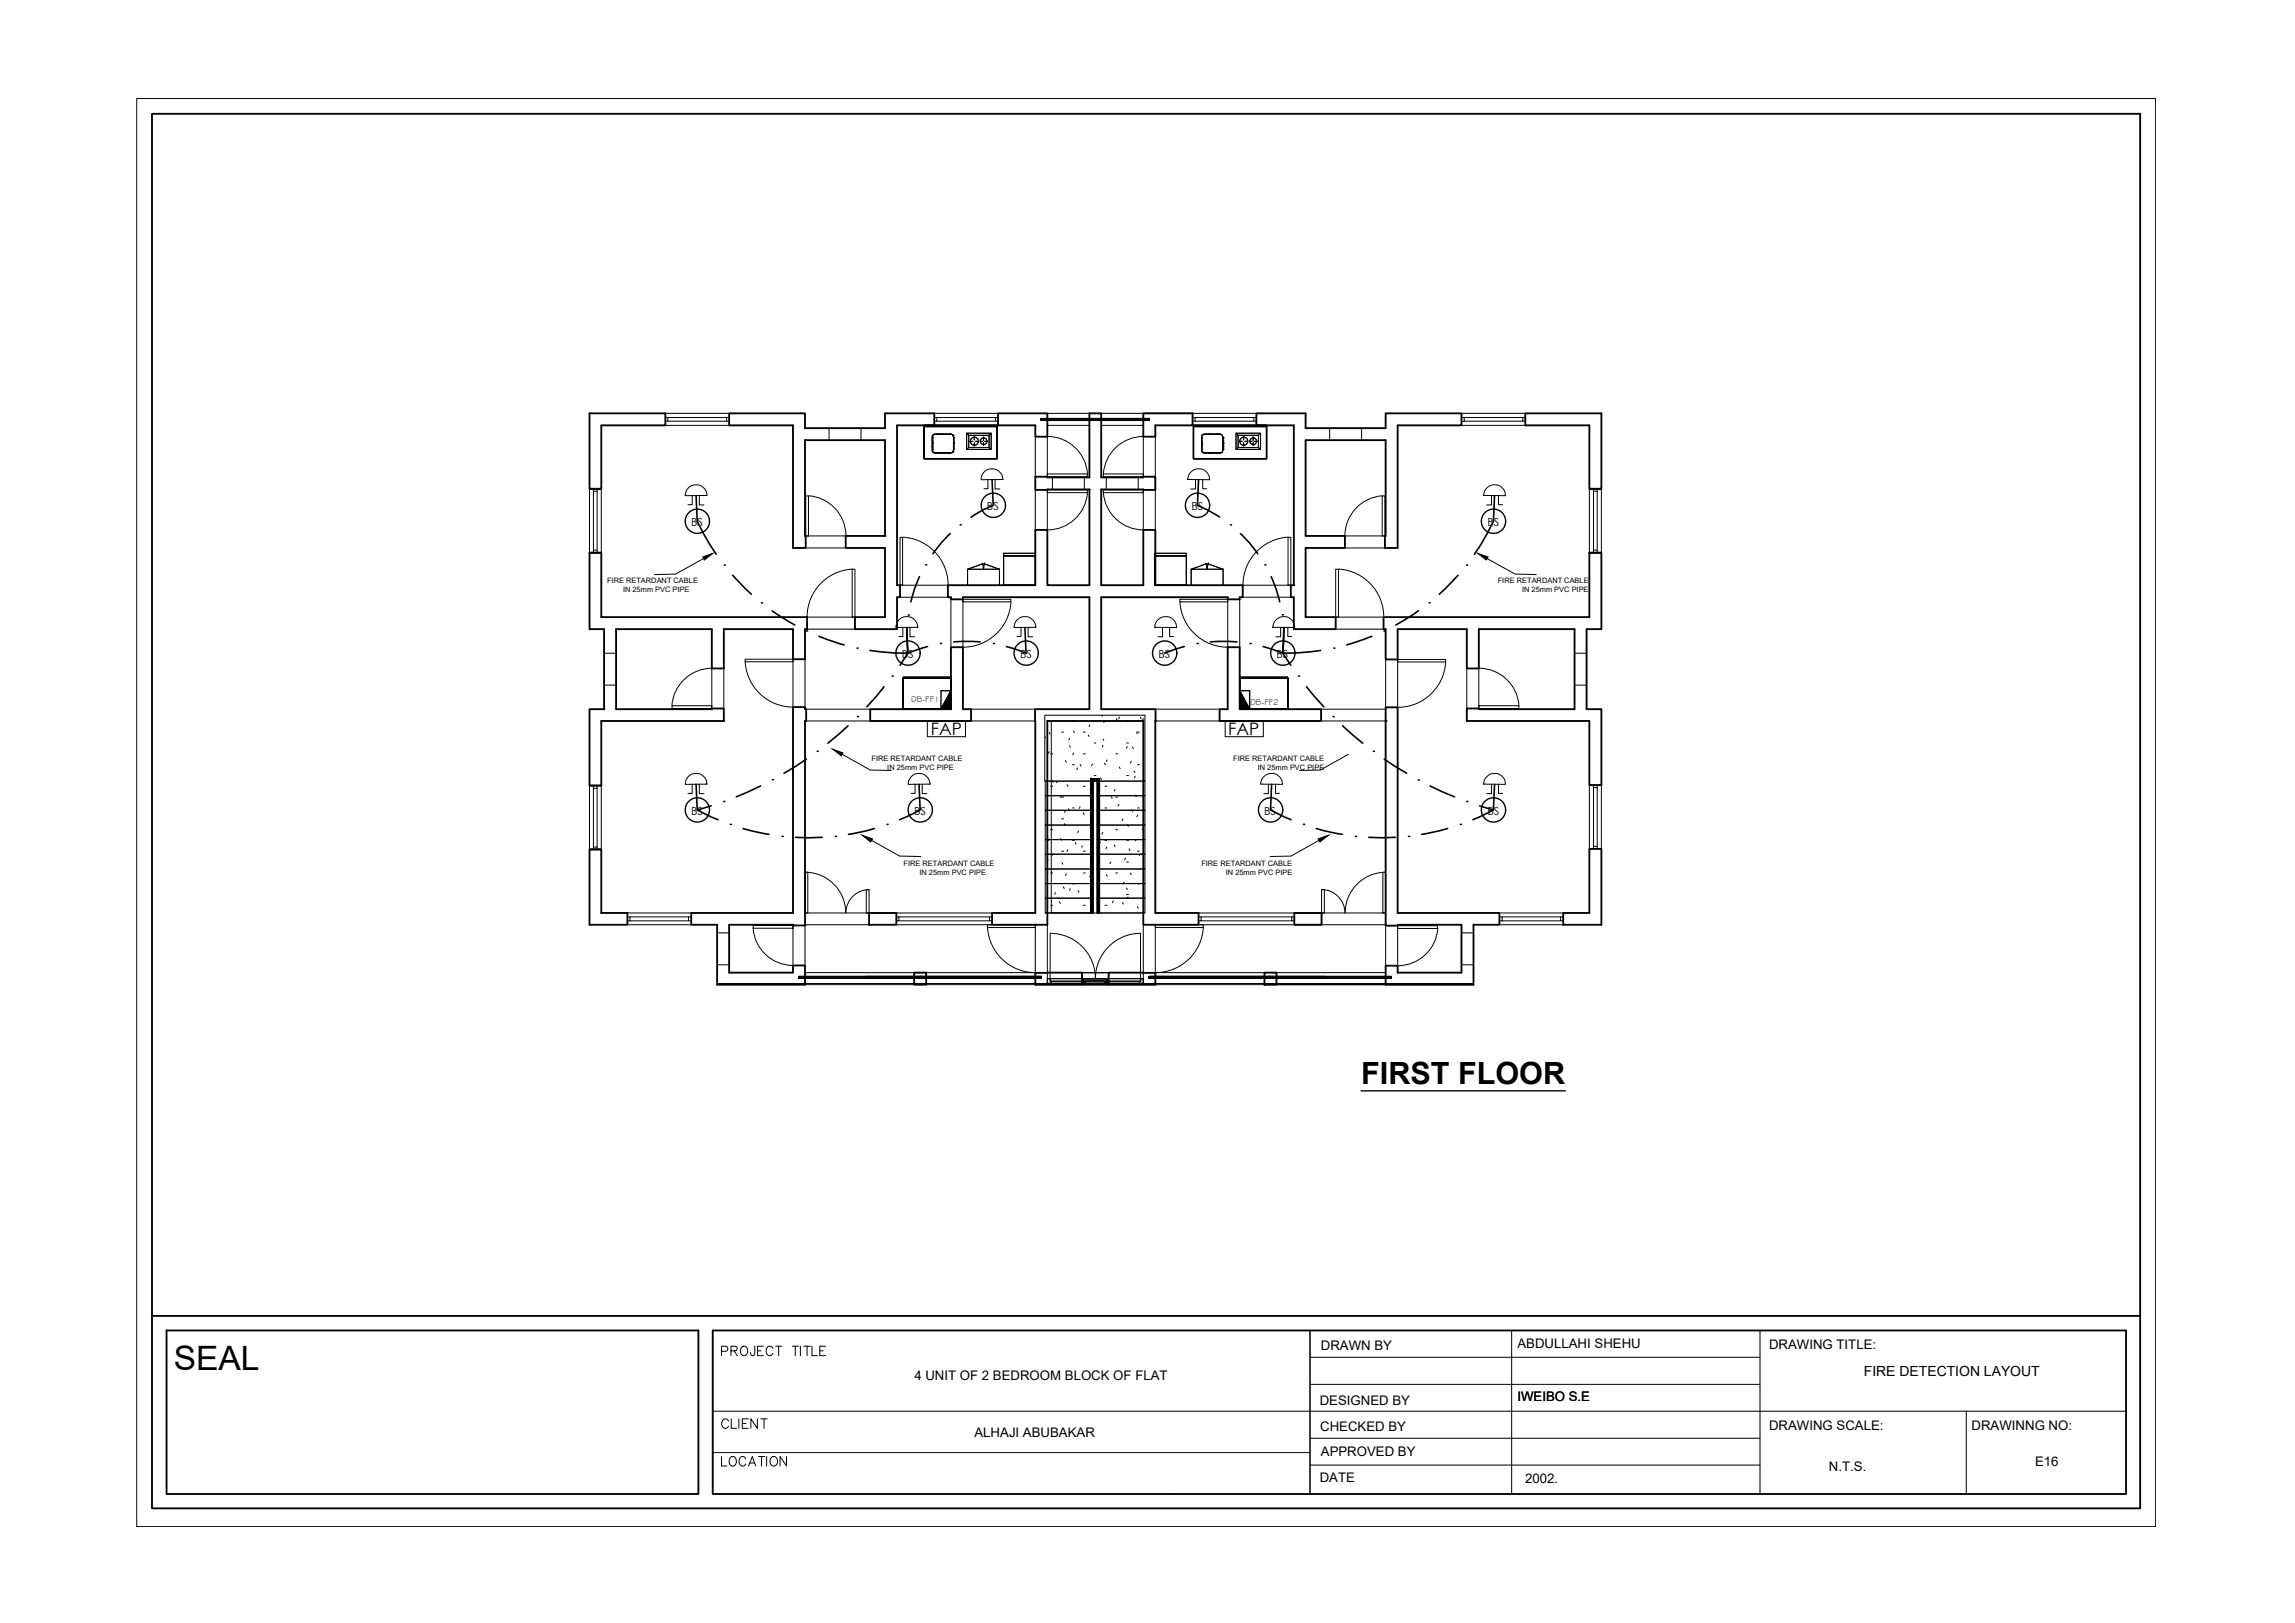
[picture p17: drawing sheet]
<svg xmlns="http://www.w3.org/2000/svg" width="420mm" height="297mm" viewBox="0 0 420 297" stroke-linecap="round" stroke-linejoin="round" font-family="sans-serif">
<defs><g id="words">
<text font-size="6.1" x="31.8" y="250.8">SEAL</text>
<text font-size="5.6" x="249.2" y="198.5">FIRST FLOOR</text>
<text font-size="4.9" x="130.9" y="269.5">LOCATION</text>
<text font-size="4.4" x="130.9" y="262.5">CLIENT</text>
<g font-size="3.1">
<text x="170.4" y="134.5">FAP</text>
<text x="224.8" y="134.5">FAP</text>
</g>
<text font-size="2.6" x="341.2" y="251.8">FIRE DETECTION LAYOUT</text>
<g font-size="2.4">
<text x="241.8" y="247">DRAWN BY</text>
<text x="277.8" y="246.6">ABDULLAHI SHEHU</text>
<text x="323.9" y="246.8">DRAWING TITLE:</text>
<text x="167.4" y="252.6">4 UNIT OF 2 BEDROOM BLOCK OF FLAT</text>
<text x="241.6" y="257.2">DESIGNED BY</text>
<text x="277.8" y="256.5">IWEIBO S.E</text>
<text x="178.4" y="262.9">ALHAJI ABUBAKAR</text>
<text x="241.7" y="261.9">CHECKED BY</text>
<text x="323.9" y="261.7">DRAWING SCALE:</text>
<text x="360.9" y="261.7">DRAWINNG NO:</text>
<text x="241.8" y="266.5">APPROVED BY</text>
<text x="334.8" y="269.3">N.T.S.</text>
<text x="372.6" y="268.2">E16</text>
<text x="241.6" y="271.2">DATE</text>
<text x="279.2" y="271.5">2002.</text>
</g>
<g font-size="2">
<text x="180.7" y="93.4">BS</text>
<text x="218.1" y="93.4">BS</text>
<text x="126.5" y="96.3">BS</text>
<text x="272.3" y="96.3">BS</text>
<text x="165.1" y="120.4">BS</text>
<text x="186.7" y="120.4">BS</text>
<text x="212.1" y="120.4">BS</text>
<text x="233.7" y="120.4">BS</text>
<text x="126.5" y="149.1">BS</text>
<text x="167.4" y="149.1">BS</text>
<text x="231.5" y="149.1">BS</text>
<text x="272.3" y="149.1">BS</text>
</g>
<g font-size="1.5">
<text x="166.8" y="128.4">DB-FF1</text>
<text x="228.9" y="129">DB-FF2</text>
</g>
<g font-size="1.4">
<text x="111.1" y="106.6">FIRE RETARDANT CABLE</text>
<text x="274.2" y="106.6">FIRE RETARDANT CABLE</text>
<text x="114.1" y="108.3">IN 25mm PVC PIPE</text>
<text x="278.7" y="108.3">IN 25mm PVC PIPE</text>
<text x="159.6" y="139.2">FIRE RETARDANT CABLE</text>
<text x="162.4" y="140.9">IN 25mm PVC PIPE</text>
<text x="225.8" y="139.2">FIRE RETARDANT CABLE</text>
<text x="230.3" y="140.9">IN 25mm PVC PIPE</text>
<text x="165.4" y="158.5">FIRE RETARDANT CABLE</text>
<text x="168.3" y="160.2">IN 25mm PVC PIPE</text>
<text x="219.9" y="158.5">FIRE RETARDANT CABLE</text>
<text x="224.4" y="160.2">IN 25mm PVC PIPE</text>
</g>
</g></defs>
<!-- layer: G-ANNO-TTLB -->
<g fill="none" stroke="#000" stroke-width=".18">
<path d="M130.5 258.3h258.7M132.1 247.3h.8a.47 .47 0 0 0 .4-.5 .47 .47 0 0 0-.4-.4h-.8v1.7M133.8 247.2l1-.1 .2-.2-.1-.4-.4-.1h-.7v1.7M134.4 247.2l.6 .9M135.9 246.5a.82 .82 0 0 1 1 .3 .82 .82 0 0 1-.2 1.1 .63 .63 0 0 1-.7 .2 .63 .63 0 0 1-.4-.6 1.08 1.08 0 0 1 .3-1zM138.2 246.4v1.3l-.2 .3a.35 .35 0 0 1-.5-.1l-.1-.4M138.7 247.2h.6M139.8 246.4h-1.1v1.7h1.1M141.5 246.8a.63 .63 0 0 0-.7-.4 .63 .63 0 0 0-.5 .7v.4a.63 .63 0 0 0 .5 .6 .63 .63 0 0 0 .7-.4M142 246.4h1.1M142.6 246.4v1.7M145 246.4h1.2"/>
<path d="M145.6 246.4v1.7M146.5 246.4v1.7M147.2 246.4h1.2M147.8 246.4v1.7M148.6 246.4v1.7h1.1M150.1 247.2h.6M151.1 246.4h-1v1.7h1M239.8 243.5v29.9M239.8 253.4h82.4M239.8 248.4h82.4M130.5 265.9h109.3M239.8 268.1h82.4"/>
<path d="M239.8 263.2h82.4"/>
</g>
<!-- layer: G-ANNO-TTLB-THIN -->
<path d="M25 18h369.6v261.4h-369.6zM239.8 243.5v29.9M276.7 243.5v29.9M322.2 243.5v29.9M360 258.3v15.1" fill="none" stroke="#000" stroke-width=".18"/>
<!-- layer: G-ANNO-TTLB-MEDM -->
<path d="M27.8 20.8h364v255.3h-364zM27.8 240.8h364M30.5 243.5h97.4v29.9h-97.4zM130.5 243.5h258.7v29.9h-258.7z" fill="none" stroke="#000" stroke-width=".34"/>
<!-- layer: 0 -->
<g fill="none" stroke="#000" stroke-width=".25">
<path d="M174.1 126.4l-1.8 3.4v-3.4h1.8v3.4h-1.8M227 126.4l1.8 3.4v-3.4h-1.8v3.4h1.8M249.2 199.6h37.4M25 279.4h.1"/>
<circle cx="127.7" cy="95.4" r="2.22"/>
<circle cx="181.9" cy="92.5" r="2.22"/>
<circle cx="219.2" cy="92.5" r="2.22"/>
<circle cx="273.4" cy="95.4" r="2.22"/>
<circle cx="166.2" cy="119.5" r="2.22"/>
<circle cx="187.9" cy="119.5" r="2.22"/>
<circle cx="213.2" cy="119.5" r="2.22"/>
<circle cx="234.9" cy="119.5" r="2.22"/>
<circle cx="127.7" cy="148.2" r="2.22"/>
<circle cx="168.5" cy="148.2" r="2.22"/>
<circle cx="232.6" cy="148.2" r="2.22"/>
<circle cx="273.4" cy="148.2" r="2.22"/>
</g>
<!-- layer: A-WALL -->
<g fill="none" stroke="#000" stroke-width=".18">
<path d="M121.8 75.6h11.7M121.8 77.9h11.7M147.4 78.4h.1M151.8 78.4v2.2M157.6 78.4v2.2M171 77.9h.1M171 75.6h11.7M171 77.9h11.7M189.5 79.9v7.3M191.7 75.6h7.7M191.7 77.9h7.7M191.7 79.9v7.3"/>
<path d="M201.6 75.6h28.4M201.6 77.9h7.7M209.3 79.9v7.3M211.5 79.9v17.1M218.3 77.9h11.7M243.4 78.4v2.2M249.3 78.4v2.2M255.9 77.9h.1M267.6 75.6h11.6M267.6 77.9h11.6M107.9 89.6h2.2M107.9 89.5v11.6"/>
<path d="M110.1 89.5v11.6M147.4 80.6h.1M147.5 98.1h7.3M162 98.1h.1M189.5 89.7v7.3M191.7 89.6h.1M191.7 87.4h.1M191.7 89.7v7.3M192.7 87.4v2.2M198.5 87.4v2.2M199.4 89.6h.1M202.5 87.4v2.2"/>
<path d="M208.4 87.4v2.2M209.3 89.6h.1M209.3 89.7v7.3M246.2 98.1h7.3M291 89.6h2.2M291 89.5v11.6M293.2 89.5v11.6M107.9 101.3h2.2M110.6 119.5h2.2M147.5 100.3h7.3M147.8 112.9h8.7M147.8 115.1h8.7"/>
<path d="M164.8 107.1h.1M164.8 107.1h8.7M164.8 109.3h8.7M174.1 109.7v8.7M176.3 109.7v8.7M201.6 107.1h.1M224.8 109.7v8.7M227 109.7v8.7M227.5 107.1h8.8M227.5 109.3h8.8M236.9 107.1h.1M244.5 112.9h8.8"/>
<path d="M244.5 115.1h8.8M246.2 100.3h7.3M255.9 115.1h.1M288.3 119.5h2.2M291 101.3h2.2M110.6 129.8h.1M110.6 125.4h2.2M130.3 122.3v7.4M132.5 132h.1M132.5 122.3v7.4M145.2 120.7v8.7M147.4 120.7v8.7"/>
<path d="M147.6 129.8h11.7M147.6 132h41.9M177.8 129.8h11.7M211.5 132h.1M211.6 132h42.1M211.6 129.8h11.7M241.9 129.8h11.8M253.7 120.7v8.8M255.9 120.7v8.8M268.5 122.3v7.4M270.7 129.8h.1M270.7 122.3v7.4"/>
<path d="M288.3 125.4h2.2M107.9 143.7h2.2M107.9 155.4h2.2M107.9 143.8v11.7M110.1 143.8v11.7M291 143.7v11.7M293.2 143.7v11.7M114.9 167.1h11.6M114.9 169.2h11.6M131.3 176.6h2.2M131.3 170.7h2.2M145.2 169.4v7.3"/>
<path d="M147.4 169.4h.1M147.4 167.1h34.2M147.4 169.2h11.7M147.4 169.4v7.3M147.4 178h42.1M164.1 169.2h17.5M189.5 169.2v8.9M191.7 169.2v11M198.1 178h4.9M209.3 169.2v11M211.5 169.2v8.8h20M219.4 167.1h34.3"/>
<path d="M219.4 169.2h34.3M233.7 178h20M253.7 169.4v7.3M255.9 178h.1M255.9 169.4v7.3M267.6 176.6h2.2M267.6 170.7h2.2M274.5 167.1h11.7M274.5 169.2h11.7M147.4 180.2h20M169.6 180.2h100.2"/>
</g>
<!-- layer: A-FLOR-HRAL -->
<g fill="none" stroke="#000" stroke-width=".18">
<path d="M190.6 76.6v.3v-.3v.3v-.3v.3v-.3v.3v-.3v.3v-.3v.3v-.3h19.8v.3v-.3v.3v-.3v.3v-.3v.3v-.3v.3v-.3v.3v-.3zM190.6 76.6v.4v-.4h19.8v.4v-.4v.4h-19.8zM190.6 76.9h19.8M190.6 77h19.8M190.6 76.6h19.8M199.7 142.4l.4 .4zM199.7 142.7h.4v24.4h-.4zM199.7 142.4v24.7M199.7 142.5h1.5v24.6h-.2v-24.3h-1v24.3h-.3zM199.8 142.5h.2l.2 .4zM199.8 142.5h1.3M200.1 142.7v24.4"/>
<path d="M200.2 142.9h.9M200.9 142.7v24.4M200.9 142.6a.2 .2 0 0 1 .4 0 .2 .2 0 0 1-.2 .3 .2 .2 0 0 0 .1-.3 .2 .2 0 0 0-.3 0 .2 .2 0 0 0 .2 .3zM201.3 142.7v24.4M146.3 178.7v.4v-.4h22.2v.4v-.4v.4h-22.2zM146.3 178.7h44.3M158.5 178.7v.3v-.3v.3v-.3v.3v-.3v.3v-.3v.3v-.3v.3v-.3v.3h10.2v-.3v.4h-10.2zM168.4 178.7v.3v-.3v.3v-.3v.3v-.3v.3v-.3v.3v-.3v.3v-.3v.3h22.2v-.3v.4v-.4v.4h-22.2zM168.4 178.7v.4v-.4h22.2v.4v-.4v.4h-22.2zM168.5 179v-.3v.3v-.3v.3v-.3v.3v-.3v.3v-.3v.3v-.3v.3h-22.2v-.3v.3v-.3v.3v-.3v.3v-.3v.3v-.3v.3v-.3v.3h44.3M199.7 167.1h.4zM200.9 167.1h.4z"/>
<path d="M200.9 167.1v-24.2h-1v-.4h1.4v24.6M200.9 167.1h.4M210.4 178.7v.4v-.4h22.2v.4v-.4v.4h-22.2zM210.4 179h44.3M232.3 178.7v.3v-.3v.3v-.3v.3v-.3v.3v-.3v.3v-.3v.3v-.3h10.3v.3v-.3M232.3 178.7v.4v-.4h10.3v.4v-.4M232.4 178.7v.3v-.3v.3v-.3v.3v-.3v.3v-.3v.3v-.3v.3v-.3h22.3v.3v-.3v.3v-.3v.3v-.3v.3v-.3v.3v-.3v.3v-.3h-44.3v.3v-.3v.3v-.3v.3v-.3v.3v-.3v.3v-.3v.3v-.3h22.2v.3v-.3M232.4 178.7v.4v-.4h22.3v.4v-.4v.4h-22.3zM232.6 178.7v.4v-.4h-22.2v.4v-.4h44.3"/>
<circle cx="201.1" cy="142.7" r=".2"/>
</g>
<!-- layer: A-FLOR -->
<path d="M192.5 132v35.1h16.8M131.3 180h138.5" fill="none" stroke="#000" stroke-width=".18"/>
<!-- layer: A-DOOR -->
<g fill="none" stroke="#000" stroke-width=".18">
<path d="M191.8 79.9a7.3 7.3 0 0 1 7.3 6.8M209.3 79.9a7.3 7.3 0 0 0-7.3 6.8M147.5 90.8h.5v7.3h-.5zM148 90.7a7.3 7.3 0 0 1 6.9 7.4M164.8 98.3h.4v8.8h-.4zM165.3 98.3a8.8 8.8 0 0 1 8.3 8.8M191.7 89.7h7.4v.5h-7.4zM191.7 86.7h7.4v.5h-7.4zM199.1 90.1a7.3 7.3 0 0 1-7.3 6.9M202 89.7h7.3v.5h-7.3zM202 86.7h7.3v.5h-7.3zM202 90.1a7.3 7.3 0 0 0 7.3 6.9"/>
<path d="M235.8 98.3h.5v8.8h-.5zM235.8 98.3a8.8 8.8 0 0 0-8.2 8.8M253 90.8h.5v7.3h-.5zM253.1 90.7a7.3 7.3 0 0 0-6.9 7.4M156 104.2h.5v8.7h-.5zM156 104.2a8.8 8.8 0 0 0-8.2 8.7M176.3 109.7h8.8v.5h-8.8zM185.1 110.2a8.8 8.8 0 0 1-8.8 8.2M216 109.7h8.8v.5h-8.8zM216 110.2a8.8 8.8 0 0 0 8.8 8.2M244.5 104.2h.5v8.7h-.5zM245 104.2a8.8 8.8 0 0 1 8.3 8.7"/>
<path d="M123 129.2h7.3v.5h-7.3zM130.3 122.3a7.3 7.3 0 0 0-7.3 6.8M136.4 120.7h8.8v.4h-8.8zM136.4 121.1a8.8 8.8 0 0 0 8.8 8.3M255.9 120.7h8.7v.5h-8.7zM264.7 121.2a8.8 8.8 0 0 1-8.8 8.3M270.7 129.2h7.4v.5h-7.4zM270.8 122.3a7.3 7.3 0 0 1 7.3 6.8M147.4 159.6a7.4 7.4 0 0 1 7.4 7.5M147.9 159.6v7.5h-.5v-7.5h.5M253.2 159.6h.5v7.5h-.5zM253.7 159.6a7.4 7.4 0 0 0-7.4 7.5"/>
<path d="M137.9 169.9a7.3 7.3 0 0 0 7.3 6.8M137.9 169.4h7.3v.5h-7.3zM158.6 162.8h.5v4.3h-.5zM159.1 162.8a4.3 4.3 0 0 0-4.2 4.3M180.8 169.2h8.7v.6h-8.7zM180.8 169.7a8.8 8.8 0 0 0 8.8 8.3M192.2 170.9v8.2M192.3 170.8a8.3 8.3 0 0 1 8.2 8.3 8.3 8.3 0 0 1 8.3-8.3M208.8 170.9v8.2M211.5 169.2h8.8v.6h-8.8zM220.3 169.7a8.8 8.8 0 0 1-8.8 8.3M241.9 162.8h.6v4.3h-.6z"/>
<path d="M242 162.8a4.3 4.3 0 0 1 4.2 4.3M255.9 169.4h7.3v.5h-7.3zM263.2 169.9a7.3 7.3 0 0 1-7.3 6.8"/>
</g>
<!-- layer: A-DOOR-FRAM -->
<path d="M191.7 179.1h.5v.5h.3v.4v-.4h16.1v.4h-16.9zM191.7 179.1h17.6v.9h-17.6zM192.2 179.1h16.6v.5h-16.6zM208.6 179.6h.1M208.8 179.1h.5v.9h-.7v-.4h.2zM208.8 179.1h.1" fill="none" stroke="#000" stroke-width=".18"/>
<!-- layer: Q-SPCQ -->
<g fill="none" stroke="#000" stroke-width=".18">
<path d="M169.2 77.9h13.4v6h-13.4zM177 79.3h4.5v3h-4.5zM177 79.3l.3 .4M177.3 79.7h3.8v2.2h-3.8zM178.4 79.9v.6M180.1 80v.6M181.5 79.3l-.4 .4M218.5 77.9h13.4v6h-13.4zM226.3 79.3h4.5v3h-4.5zM226.3 79.3l.4 .4M226.7 79.7h3.7v2.2h-3.7zM227.7 79.9v.6"/>
<path d="M229.4 80v.6M230.8 79.3l-.4 .4M177.3 81.9l-.3 .4M177.5 80.8h.6M178.4 81v.7M178.6 80.8h.4M179.5 80.8h.4M180.1 81v.6M180.3 80.8h.6M181.1 81.9l.4 .4M226.7 81.9l-.4 .4M226.8 80.8h.6"/>
<path d="M227.7 81v.7M227.9 80.8h.4M228.8 80.8h.4M229.4 81v.6M229.6 80.8h.6M230.4 81.9l.4 .4M183.7 101.3h5.8v5.8h-5.8zM183.7 101.7h5.8zM183.7 107.1h5.8M211.4 101.3h5.8v5.8h-5.8zM211.4 101.7h5.8zM211.4 107.1h5.8"/>
<path d="M165.3 124.1h8.8v5.7h-8.8v-5.7h8.8v5.7h-8.8zM227 124.1h8.8v5.7h-8.8v-5.7h8.8v5.7h-8.8z"/>
<circle cx="178.4" cy="80.8" r=".74"/>
<circle cx="180.1" cy="80.8" r=".61"/>
<circle cx="227.7" cy="80.8" r=".74"/>
<circle cx="229.4" cy="80.8" r=".61"/>
</g>
<!-- layer: Q-CASE -->
<g fill="none" stroke="#000" stroke-width=".18">
<path d="M170.7 79.8v.3M170.7 79.8h.1M170.8 79.6l-.1 .1M170.9 79.5h.1M171.2 79.5h-.2M171.3 79.5h.1M171.3 79.5h.2M171.5 79.5h.1M171.5 79.5h.2M171.8 79.5h.1M171.9 79.5h.2M172.1 79.5h.1"/>
<path d="M172.3 79.5h.1M172.4 79.5h.1M172.6 79.5h.1M172.7 79.5h.1M172.8 79.5h.1M172.9 79.5h.1M173.1 79.5h.1M173.2 79.5h.1M173.2 79.5h.2M173.4 79.5h.1M173.5 79.5h.1M173.6 79.5h.1"/>
<path d="M173.7 79.5h.1M173.9 79.5h.1M174 79.5h.2M174.3 79.5h.1M174.3 79.6l.1 .1M174.5 79.8h.1M174.5 79.7h.1M174.5 79.8l.1 .3M220 79.8v.3M220 79.8h.1M220.1 79.6v.1M220.2 79.5h.1"/>
<path d="M220.5 79.5h-.2M220.6 79.5h.1M220.7 79.5h.1M220.8 79.5h.1M220.9 79.5h.1M221.1 79.5h.1M221.2 79.5h.1M221.2 79.5h.2M221.4 79.5h.1M221.5 79.5h.1M221.6 79.5h.1M221.7 79.5h.1"/>
<path d="M221.9 79.5h.1M221.9 79.5h.2M222.1 79.5h.1M222.2 79.5h.2M222.5 79.5h.1M222.7 79.5h.1M222.8 79.5h.1M222.9 79.5h.1M223 79.5h.1M223.1 79.5h.1M223.2 79.5h.1M223.2 79.5h.3"/>
<path d="M223.6 79.5h.1M223.7 79.6v.1M223.8 79.7h.1M223.8 79.8h.1M223.8 79.8l.1 .3M170.7 82.3v.3M170.7 82.3h.1M170.7 82.2h.1M170.7 82h.1M170.7 81.7h.1M170.7 81.4h.1M170.7 81.2h.1"/>
<path d="M170.7 80.9h.1M170.7 80.7h.1M170.7 80.3h.1M170.7 80.1h.1M170.7 80.2v.1M170.7 80.4v.2M170.7 80.7v.1M170.7 81v.1M170.7 81.2v.2M170.7 81.4v.2M170.7 81.8v.2M170.7 82v.1"/>
<path d="M170.7 82.6h.1M170.7 82.6v.1M170.7 82.7l.1 .1M170.9 82.8h.1M171 82.8l.2 .1M171.3 82.9h.1M171.3 82.9h.2M171.5 82.9h.1M171.5 82.9h.2M171.8 82.9h.1M171.9 82.9h.2M172.1 82.9h.1"/>
<path d="M172.3 82.9h.1M172.4 82.9h.1M172.6 82.9h.1M172.7 82.9h.1M172.8 82.9h.1M172.9 82.9h.1M173.1 82.9h.1M173.2 82.9h.1M173.2 82.9h.2M173.4 82.9h.1M173.5 82.9h.1M173.6 82.9h.1"/>
<path d="M173.7 82.9h.1M173.9 82.9h.1M174.2 82.8l-.2 .1M174.3 82.8h.1M174.4 82.7l-.1 .1M174.5 82.6h.1M174.5 82.6v.1M174.6 82.3l-.1 .3M174.6 80.1h.1M174.6 80.3h.1M174.6 80.7h.1M174.6 80.9h.1"/>
<path d="M174.6 81.2h.1M174.6 81.4h.1M174.6 81.7h.1M174.6 82h.1M174.6 82.2h.1M174.6 82.3h.1M174.6 80.2v.1M174.6 80.4v.2M174.6 80.7v.1M174.6 81v.1M174.6 81.2v.2M174.6 81.4v.2"/>
<path d="M174.6 81.8v.2M174.6 82v.1M220 82.3v.3M220 82.3h.1M220 82.2h.1M220 82h.1M220 81.7h.1M220 81.4h.1M220 81.2h.1M220 80.9h.1M220 80.7h.1M220 80.3h.1"/>
<path d="M220 80.1h.1M220 80.2v.1M220 80.4v.2M220 80.7v.1M220 81v.1M220 81.2v.2M220 81.4v.2M220 81.8v.2M220 82v.1M220 82.6h.1M220.1 82.7v.1M220.1 82.6v.1"/>
<path d="M220.2 82.8h.1M220.3 82.8l.2 .1M220.6 82.9h.1M220.7 82.9h.1M220.8 82.9h.1M220.9 82.9h.1M221.1 82.9h.1M221.2 82.9h.1M221.2 82.9h.2M221.4 82.9h.1M221.5 82.9h.1M221.6 82.9h.1"/>
<path d="M221.7 82.9h.1M221.9 82.9h.1M221.9 82.9h.2M222.1 82.9h.1M222.2 82.9h.2M222.5 82.9h.1M222.7 82.9h.1M222.8 82.9h.1M222.9 82.9h.1M223 82.9h.1M223.1 82.9h.1M223.2 82.9h.1"/>
<path d="M223.5 82.8l-.3 .1M223.6 82.8h.1M223.7 82.7v.1M223.8 82.6v.1M223.8 82.6h.1M223.9 82.3l-.1 .3M223.9 80.1h.1M223.9 80.3h.1M223.9 80.7h.1M223.9 80.9h.1M223.9 81.2h.1M223.9 81.4h.1"/>
<path d="M223.9 81.7h.1M223.9 82h.1M223.9 82.2h.1M223.9 82.3h.1M223.9 80.2v.1M223.9 80.4v.2M223.9 80.7v.1M223.9 81v.1M223.9 81.2v.2M223.9 81.4v.2M223.9 81.8v.2M223.9 82v.1"/>
<path d="M180 103.2l-2.9 1M180.1 103.2l2.9 1M180.3 103l-.2 1.2-.3-1.1M183 104.2h-5.9v2.9M183 104.2v2.9M220.9 103.2l-2.8 1M221.1 103.2l2.8 1M221.2 103l-.2 1.2-.2-1.1M223.9 104.2h-5.8v2.9M223.9 104.2v2.9M165.3 123.9h8.8v5.9h-8.8zM227 123.9h8.8v5.9h-8.8z"/>
</g>
<path d="M169.2 77.9h13.4v6h-13.4zM169.2 78.1h13.4M218.5 77.9h13.4v6h-13.4zM218.5 78.1h13.4" fill="none" stroke="#000" stroke-width=".25"/>
<!-- layer: S-STRS -->
<g fill="none" stroke="#000" stroke-width=".18">
<path d="M191.4 134.9l-.1 .2M192.1 134.1l.1 .2M192.1 137.6l-.1 .2M192.4 138h.3M194.4 134h.3M195 139.2l.2 .3M195.8 136.5l.1 .3M195.8 135.1l-.1 .3M196.4 132h.3M196.4 140h.3M196.5 133.8l.2 .3M196.6 137.8l-.2 .3"/>
<path d="M197.8 139.9l.1 .3M198.3 134h.4M198.3 138h.4M199.2 134.5l.2 .3M199.5 132.7l-.1 .3M200 139.8l-.2 .3M200.3 136h.3M201.7 130.9l.1 .2M201.9 135.3l.2 .2M201.9 136.4l-.1 .3M202.2 139.7l.2 .3M202.2 132l-.1 .2"/>
<path d="M202.3 132h.3M202.7 139.1l-.2 .3M204.3 138h.3M204.4 131.5l.1 .3M204.9 131.2l-.1 .3M206.3 136h.3M206.3 132h.3M206.4 136.7l-.2 .2M207.1 139.4l-.2 .3M207.3 136.7l.2 .3M208.1 134l.1 .3M208.3 134h.3"/>
<path d="M208.3 140h.3M208.8 131.3l.1 .3M209.4 131.5l-.2 .3M191.4 143l-.1-12.1h18.3v12.1M191.4 143v24.1h8.7v-24.1M191.4 143h18.2M191.4 159h8.7M191.4 156.3h8.7M191.4 153.7h8.7M191.4 151h8.7M191.4 148.3h8.7M191.4 145.6h8.7"/>
<path d="M191.7 157.1l.2 .3M192 153.5l-.1 .3M192.4 143.9h.3M192.4 151.8h.3M192.4 159.8h.3M192.6 142.9l.2 .3M192.8 156.3l-.2 .2M193.6 143l-.2 .3M194.2 153.5l.1 .3M194.3 145.7l-.1 .3M194.4 145.9h.3M194.4 155.8h.3"/>
<path d="M194.4 149.9h.3M194.4 157.9l.2 .3M194.9 150.7l.1 .3M195 148.4l-.1 .3M195.2 159.9l-.2 .3M195.3 143.6l.2 .3M195.5 155.5l-.2 .3M195.6 148l.2 .3M196.4 147.9h.3M196.4 153.8h.3M196.9 154.2l.1 .3M197.3 140.5l-.2 .3"/>
<path d="M197.5 152.1l-.2 .3M197.8 147.7l-.2 .3M198.2 154.8l-.2 .3M198.3 148.8l.2 .3M198.3 143.9h.4M198.3 155.8h.4M198.3 159.8h.4M199.7 144.2l-.1 .3M199.8 159.3l.2 .3M200.3 141.9h.3M200.8 143v24.1h8.8v-24.1M200.8 145.2l.1 .2"/>
<path d="M200.8 159h8.8M200.8 156.3h8.8M200.8 153.7h8.8M200.8 151h8.8M200.8 148.3h8.8M200.8 145.6h8.8M201 149.5l.2 .3M201.3 153.9l.1 .3M201.5 142.4l.1 .3M201.9 152.4l-.2 .3M202.3 143.9h.3M202.3 147.9h.3"/>
<path d="M202.3 153.8h.3M202.6 155.1l-.1 .3M203.3 157.8l-.1 .3M203.4 145.8l.2 .3M204 154.6l.1 .3M204.1 144.5l-.1 .3M204.3 145.9h.3M204.3 151.8h.3M204.3 159.8h.3M204.9 147.2l-.2 .3M204.9 140.4l.2 .3M205.6 149.9l-.2 .3"/>
<path d="M206.1 157.1l-.2 .3M206.3 141.9h.3M206.3 153.8h.3M206.3 157.8h.3M206.4 151l.2 .2M206.7 155.4l.2 .3M206.9 159.8l.2 .3M207.2 148.3l.1 .2M207.6 141.1l.2 .3M207.8 142.1l-.1 .3M207.9 145.5l.1 .3M208 153.6l-.1 .3"/>
<path d="M208.3 147.9h.3M208.3 155.8h.3M208.3 149.2l-.2 .3M208.8 156.3h.1M208.8 156.3l-.2 .3M209.1 151.7l.2 .2M191.4 164.4h8.7M191.4 161.7h8.7M192.4 165.7h.3M193.2 163.4l-.1 .3M193.9 165l.2 .3M194.7 162.3l.1 .3"/>
<path d="M195.9 162.6l-.1 .3M196.4 161.8h.3M197.4 163l.1 .3M198.3 165.7h.4M199.7 160.2l-.2 .3M200.1 163.7v.1M200.8 164.4h8.8M200.8 161.7h8.8M201.1 165.7l-.2 .2M202.3 165.7h.3M202.5 160.1l.2 .3M203.8 164.9l-.2 .3"/>
<path d="M205.5 165.2l.2 .3M205.8 161.5l-.2 .3M206.2 162.5l.2 .3M206.3 163.7h.3M206.5 164.2l-.2 .3M208.2 165.9l.2 .3M208.3 161.8h.3"/>
</g>
<!-- layer: A-WALL -->
<g fill="none" stroke="#000" stroke-width=".34">
<path d="M107.9 75.6h13.9v2.3h-11.7v11.6h-2.2zM133.5 75.6h13.9v2.8h14.6v-2.8h9v2.3h-6.8v29.2h.6v2.2h-.6v5.8h-7.7v-2.2h5.5v-12.6h-7.2v-2.2h7.2v-17.5h-14.6v17.5h.1v2.2h-2.3v-22.4h-11.7zM182.7 75.6h9v4.3h-2.2v-2h-6.8zM199.4 75.6h2.2v11.8h7.7v-.2h2.2v2.5l-9.9-.1v17.5h7.7v-10.1h2.2v10.1h16v2.2h-.5v.4h-2.2v-.4h-23.2v20.5h10l-.1 37.3h7.9v2.1h-10.1v-37.2h-17.6v37.2h-10.1v-2.1h7.9v-37.3h9.9v-20.5h-23.1v.4h-2.2v-.4h-.6v-2.2h16v-10.1h2.2v10.1h7.7v-17.5l-9.9 .1v-2.5h2.2v.2h7.7zM209.3 75.6h9v2.3h-6.8v2h-2.2zM230 75.6h9v2.8h14.7v-2.8h13.9v2.3h-11.7v22.4h-2.4v-2.2h.2v-17.5h-14.7v17.5h7.2v2.2h-7.2v12.6h5.5v2.2h-7.6v-5.8h-.6v-2.2h.6v-29.2h-6.9zM279.2 75.6h14v13.9h-2.2v-11.6h-11.8zM107.9 101.1h2.2v11.8h37.7v2.2h-.4v5.6h-2.2v-5.6h-12.7v7.2h-2.2v-7.2h-17.5v14.7h17.5v-.1h2.2v2.3h-22.4v11.8h-2.2v-14h2.7v-14.7h-2.7zM224.8 118.4h2.2v11.4h14.9v2.2h-18.6v-2.2h1.5zM253.3 112.9h37.7v-11.8h2.2v14h-2.7v14.7h2.7v13.9h-2.2v-11.7h-22.5v-2.3h2.2v.1h17.6v-14.7h-17.6v7.2h-2.2v-7.2h-12.6v5.6h-2.2v-5.6h-.4zM145.2 129.4h2.2v.4h.2v2.2h-.2v37.4h-2.2v-.2h-11.7v8.8h11.7v-1.3h2.2v3.5h-16.1v-11h-4.8v-2.1h18.7zM159.3 129.8h14.8v-11.4h2.2v11.4h1.5v2.2h-18.5z"/>
<path d="M253.7 129.5h2.2v37.6h18.6v2.1h-4.7v11h-16.1v-3.5h2.2v1.3h11.7v-8.8h-11.7v.2h-2.2zM107.9 155.5h2.2v11.6h4.8v2.1h-7zM291 155.4h2.2v13.8h-7v-2.1h4.8zM159.1 167.1h5v2.1h-5zM167.4 178h2.2v2.2h-2.2zM189.5 178.1l8.6-.1v2.2h-8.6zM203 178h8.5v2.2h-8.5zM231.5 178h2.2v2.2h-2.2zM237 167.1h4.9v2.1h-4.9z"/>
</g>
<!-- layer: A-GLAZ -->
<g fill="none" stroke="#000" stroke-width=".18">
<path d="M121.8 76.4h.5v.7h-.5M122.3 76.4h10.7M122.3 77.1h10.7M133.5 76.4h-.5v.7h.5M171 76.4h.5v.7h-.5M171.5 76.4h10.8M171.5 77.1h10.8M182.7 76.4h-.4v.7h.4M218.3 76.4h.5v.7h-.5M218.8 76.4h10.7M218.8 77.1h10.7M230 76.4h-.5v.7h.5"/>
<path d="M267.6 76.4h.5v.7h-.5M268.1 76.4h10.7M268.1 77.1h10.7M279.2 76.4h-.4v.7h.4M108.6 89.5v.4h.7v-.4M108.6 89.9v10.8M109.3 89.9v10.8M291.7 89.5v.4h.7v-.4M291.7 89.9v10.8M292.4 89.9v10.8M108.6 101.1v-.4h.7v.4M291.7 101.1v-.4h.7v.4"/>
<path d="M108.6 143.8v.5h.7v-.5M108.6 155.5v-.5h.7v.5M108.6 144.3v10.7M109.3 144.3v10.7M291.7 143.7v.4h.7v-.4M291.7 155.4v-.5h.7v.5M291.7 144.1v10.8M292.4 144.1v10.8M114.9 167.8h.4v.7h-.4M115.3 168.5h10.7M115.3 167.8h10.7M126.5 167.8h-.5v.7h.5"/>
<path d="M164.1 167.8h.5v.7h-.5M164.6 168.5h16.6M164.6 167.8h16.6M181.6 167.8h-.4v.7h.4M198.1 179.4h4.9M198.4 179.4v.4M202.7 179.8h-.4v.4h.7v-2.2h-4.9v2.2h4.9M202.7 179.4l.1 .8M219.4 167.8h.5v.7h-.5M219.9 168.5h16.6M219.9 167.8h16.6M237 167.8h-.5v.7h.5"/>
<path d="M274.5 167.8h.5v.7h-.5M275 168.5h10.7M275 167.8h10.7M286.2 167.8h-.5v.7h.5M198.2 180.2v-.4h.6v.4"/>
</g>
<!-- layer: A-WALL -->
<circle cx="253.7" cy="132" r=".17" fill="#000"/>
<!-- layer: A-GLAZ -->
<path d="M198.8 180h3.5" fill="none" stroke="#000" stroke-width=".25"/>
<!-- layer: 0 -->
<path d="M174.1 126.4v3.4h-1.8zM227 126.4l1.8 3.4h-1.8z" fill="#000" stroke="#000" stroke-width=".18"/>
<!-- layer: PDF2_E-FIRE -->
<g fill="none" stroke="#000" stroke-width=".18">
<path d="M126 89.4a1.99 1.99 0 0 1 2.1-.6 1.99 1.99 0 0 1 1.3 1.9h-4l.2-.7zM126.7 90.7v1.7h-.7M128 90.7v1.7h.9M180.1 86.4a2.01 2.01 0 0 1 2.2-.5 2.01 2.01 0 0 1 1.3 1.9h-4a1.74 1.74 0 0 1 .5-1.4zM180.9 87.8v1.7h-.8M182.2 87.8v1.7h.9M217.7 86.7a1.99 1.99 0 0 1 2.3-.9 1.99 1.99 0 0 1 1.4 2h-4zM218.9 87.8v1.7h-.9M220.2 87.8v1.7h.7M272.1 89.4a1.98 1.98 0 0 1 2.2-.6 1.98 1.98 0 0 1 1.3 1.9h-4a1.82 1.82 0 0 1 .5-1.3zM273.1 90.7v1.7h-.9M274.3 90.7v1.7h.8"/>
<path d="M164.5 113.5a2.02 2.02 0 0 1 2.2-.5 2.02 2.02 0 0 1 1.3 1.8l-4 .1 .1-.8zM165.3 114.8v1.7h-.7M166.6 114.8v1.7h.8M186.2 113.5a1.99 1.99 0 0 1 2.1-.5 1.99 1.99 0 0 1 1.3 1.8l-4 .1 .2-.8zM186.9 114.8v1.7h-.7M188.2 114.8v1.7h.9M211.9 113.5a1.99 1.99 0 0 1 2.2-.5 1.99 1.99 0 0 1 1.3 1.9l-4-.1a1.82 1.82 0 0 1 .5-1.3zM212.8 114.8v1.7h-.8M214.1 114.8v1.7h.8M233.6 113.5a1.99 1.99 0 0 1 2.2-.5 1.99 1.99 0 0 1 1.2 1.9l-4-.1 .2-.7zM234.5 114.8v1.7h-.9M235.8 114.8v1.7h.7"/>
<path d="M169.8 132h7v2.8h-7zM224.3 132h7v2.8h-7zM126 142.2a1.99 1.99 0 0 1 2.1-.5 1.99 1.99 0 0 1 1.3 1.8l-4 .1 .2-.8zM126.7 143.5v1.7h-.7M128 143.5v1.7h.9M166.8 142.2a2.02 2.02 0 0 1 2.2-.5 2.02 2.02 0 0 1 1.3 1.8l-4 .1 .1-.8zM167.5 143.5v1.7h-.7M168.8 143.5v1.7h.9M231.3 142.2a1.99 1.99 0 0 1 2.2-.5 1.99 1.99 0 0 1 1.3 1.9l-4-.1a1.82 1.82 0 0 1 .5-1.3zM232.2 143.5v1.7h-.8M233.5 143.5v1.7h.7M272.1 142.2a1.98 1.98 0 0 1 2.2-.5 1.98 1.98 0 0 1 1.3 1.9l-4-.1a1.82 1.82 0 0 1 .5-1.3z"/>
<path d="M273.1 143.5v1.7h-.9M274.3 143.5v1.7h.8"/>
</g>
<!-- layer: 0 -->
<g fill="none" stroke="#000" stroke-width=".3">
<path d="M127.4 90.7l.2 4.7 2.5 4.5 1 1.5M174 97.7a20.5 20.5 0 0 0-3.2 3.6M175.8 96.1h.1M181.6 87.8l.2 4.7-1.8 .8-2.2 1.4M219.4 87.8l-.2 4.7 1.8 .8 2.3 1.3M225.3 96.1h.1M227.1 97.7a20.5 20.5 0 0 1 3.2 3.6M273.6 90.7l-.2 4.7-2.4 4.5-1.1 1.5M132.6 103.4h.1M134.1 105.3l3.5 3.5M139.4 110.3h.1M141.4 111.8l4.1 2.6"/>
<path d="M147.7 115.5h.1M149.9 116.5l4.6 1.5M156.9 118.6h.1M159.3 119l4.4 .5h2.5M166 114.9l.2 4.6-1.4 2.3M166 115v2.6l.2 1.9M166.3 112.6h.1M168.3 105.5l-.9 2.4-.6 2.3M169.5 103.4h.1M169.8 118.3l-3.6 1.2M172.2 117.8h.1M174.6 117.5h4.9"/>
<path d="M181.9 117.8h.1M187.6 114.9l.2 4.6-3.6-1.2M216.8 118.3l-3.6 1.2M219.2 117.8h.1M221.6 117.5h4.9M228.9 117.8h.1M231.2 118.3l3.6 1.2M231.6 103.4h.1M232.7 105.5l1 2.4 .6 2.3M234.8 112.5h.1M234.8 119.5l1.5 2.3M235 115v2.6l-.2 1.9"/>
<path d="M235 114.9l-.2 4.6h2.5l4.5-.5M244.2 118.6h.1M251.1 116.5l-4.5 1.5M253.4 115.5h.1M259.7 111.8l-4.2 2.6M261.6 110.3h.1M266.9 105.3l-3.4 3.5M268.5 103.4h.1M147.6 138.9l-4.1 2.6M149.6 137.5h.1M155.3 132.8l-3.7 3.2M157 131.1h.1"/>
<path d="M161.9 125.7l-3.2 3.7M163.3 123.7h.1M237.7 123.7h.1M239.2 125.7l3.2 3.7M244.1 131.1h.1M245.8 132.8l3.7 3.2M251.4 137.5h.1M253.4 138.9l4.1 2.6M127.4 143.6l.2 4.7 3.9 1.7M130.2 147.5l-2.6 .8M132.5 146.7h.1M133.7 150.9h.1"/>
<path d="M136 151.6l4.8 1.1M139.2 143.8l-4.4 2M141.4 142.7h.1M143.2 153.1h.1M145.6 153.2h4.9M152.9 153.1h.1M160.1 151.6l-4.8 1.1M162.4 150.9h.1M168.2 143.6l.3 4.7-3.8 1.7M232.8 143.6l-.2 4.7 3.8 1.7M238.6 150.9h.1M241 151.6l4.7 1.1"/>
<path d="M248.1 153.1h.1M250.6 153.2h4.9M257.9 153.1h.1M259.6 142.7h.1M261.8 143.8l4.5 2M265 151.6l-4.7 1.1M267.3 150.9h.1M268.5 146.7h.1M270.9 147.5l2.5 .8M273.4 148.3l-3.8 1.7M273.6 143.6l-.2 4.7"/>
</g>
<!-- layer: PDF10_E-TEL-OUTLET -->
<path d="M128.8 102.2l-5.1 2.9-3.9 .1M272.3 102.2l5.1 2.9 3.8 .1M154.2 138l5.1 2.9 3.9 .1M246.9 138l-5.2 2.9-3.8 .1M159.6 153.8l5.1 2.9 3.9 .1M241.5 153.8l-5.1 2.9-3.9 .1" fill="none" stroke="#000" stroke-width=".18"/>
<path d="M128.7 101.9l1.8-.6-1.5 1.2zM270.5 101.3l1.9 .6-.3 .6zM152.5 137.1l1.8 .7-.3 .5zM157.8 152.9l1.9 .6-.3 .6zM241.3 153.5l1.9-.6-1.5 1.2z" fill="#000" stroke="#000" stroke-width=".18"/>
<use href="#words"/>
</svg>
